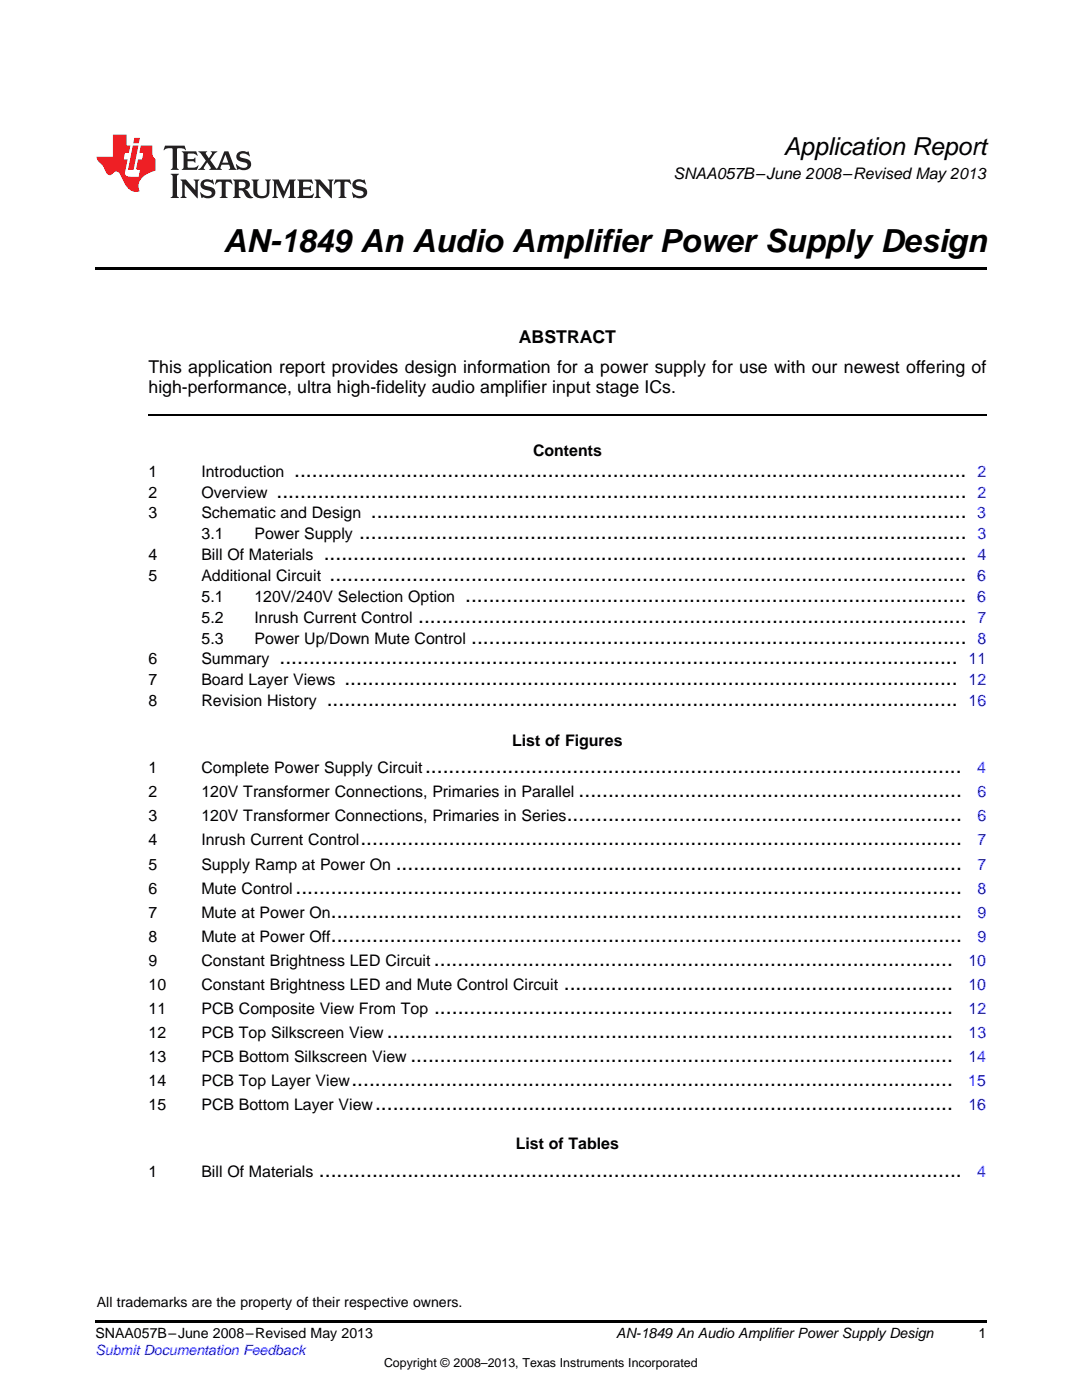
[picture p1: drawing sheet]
<svg xmlns="http://www.w3.org/2000/svg" width="216mm" height="279mm" viewBox="0 0 216 279" stroke-linecap="round" stroke-linejoin="round" font-family="sans-serif">
<defs><g id="words">
<text font-size="6.3" x="44.6" y="50.2">AN-1849 An Audio Amplifier Power Supply Design</text>
<text font-size="4.9" x="156.4" y="30.9">Application Report</text>
<g font-size="4.2">
<text x="58.7" y="95.1">..................................................................................................................</text>
<text x="55.2" y="99.3">.....................................................................................................................</text>
<text x="71.6" y="107.6">.......................................................................................................</text>
<text x="74" y="103.5">.....................................................................................................</text>
<text x="64.6" y="111.8">.............................................................................................................</text>
<text x="65.8" y="116">............................................................................................................</text>
<text x="83.4" y="124.3">.............................................................................................</text>
<text x="92.8" y="120.1">.....................................................................................</text>
<text x="94" y="128.4">....................................................................................</text>
<text x="55.8" y="132.6">...................................................................................................................</text>
<text x="68.7" y="136.8">........................................................................................................</text>
<text x="65.2" y="140.9">...........................................................................................................</text>
<text x="84.8" y="154.3">...........................................................................................</text>
<text x="115.5" y="159.1">.................................................................</text>
<text x="113.1" y="163.9">...................................................................</text>
<text x="71.9" y="168.7">......................................................................................................</text>
<text x="79" y="173.5">................................................................................................</text>
<text x="59" y="178.3">.................................................................................................................</text>
<text x="66" y="183.1">...........................................................................................................</text>
<text x="66" y="187.9">...........................................................................................................</text>
<text x="86.6" y="192.7">........................................................................................</text>
<text x="112.5" y="197.5">..................................................................</text>
<text x="86.6" y="202.3">........................................................................................</text>
<text x="77.2" y="207.1">................................................................................................</text>
<text x="81.9" y="211.9">............................................................................................</text>
<text x="70.1" y="216.7">......................................................................................................</text>
<text x="74.8" y="221.5">..................................................................................................</text>
<text x="63.6" y="234.9">.............................................................................................................</text>
</g>
<g font-size="3.5">
<text x="103.5" y="68.5">ABSTRACT</text>
<text x="29.6" y="74.5">This application report provides design information for a power supply for use with our newest offering of</text>
<text x="29.6" y="78.4">high-performance, ultra high-fidelity audio amplifier input stage ICs.</text>
</g>
<g font-size="3.2">
<text x="134.4" y="35.7">SNAA057B–June 2008–Revised May 2013</text>
<text x="29.6" y="95.1">1</text>
<text x="40.2" y="95.1">Introduction</text>
<text x="106.4" y="91.1">Contents</text>
<text x="29.6" y="99.3">2</text>
<text x="40.2" y="99.3">Overview</text>
<text x="29.6" y="103.5">3</text>
<text x="40.2" y="103.5">Schematic and Design</text>
<text x="40.2" y="107.6">3.1</text>
<text x="50.8" y="107.6">Power Supply</text>
<text x="29.6" y="111.8">4</text>
<text x="40.2" y="111.8">Bill Of Materials</text>
<text x="29.6" y="116">5</text>
<text x="40.2" y="116">Additional Circuit</text>
<text x="40.2" y="120.1">5.1</text>
<text x="40.2" y="124.3">5.2</text>
<text x="50.8" y="120.1">120V/240V Selection Option</text>
<text x="50.8" y="124.3">Inrush Current Control</text>
<text x="40.2" y="128.4">5.3</text>
<text x="50.8" y="128.4">Power Up/Down Mute Control</text>
<text x="29.6" y="132.6">6</text>
<text x="29.6" y="136.8">7</text>
<text x="40.2" y="132.6">Summary</text>
<text x="40.2" y="136.8">Board Layer Views</text>
<text x="29.6" y="140.9">8</text>
<text x="40.2" y="140.9">Revision History</text>
<text x="102.2" y="148.8">List of Figures</text>
<text x="29.6" y="154.3">1</text>
<text x="40.2" y="154.3">Complete Power Supply Circuit</text>
<text x="29.6" y="159.1">2</text>
<text x="40.2" y="159.1">120V Transformer Connections, Primaries in Parallel</text>
<text x="29.6" y="163.9">3</text>
<text x="40.2" y="163.9">120V Transformer Connections, Primaries in Series</text>
<text x="29.6" y="168.7">4</text>
<text x="29.6" y="173.5">5</text>
<text x="40.2" y="168.7">Inrush Current Control</text>
<text x="40.2" y="173.5">Supply Ramp at Power On</text>
<text x="29.6" y="178.3">6</text>
<text x="40.2" y="178.3">Mute Control</text>
<text x="29.6" y="183.1">7</text>
<text x="40.2" y="183.1">Mute at Power On</text>
<text x="29.6" y="187.9">8</text>
<text x="40.2" y="187.9">Mute at Power Off</text>
<text x="29.6" y="192.7">9</text>
<text x="29.6" y="197.5">10</text>
<text x="40.2" y="192.7">Constant Brightness LED Circuit</text>
<text x="40.2" y="197.5">Constant Brightness LED and Mute Control Circuit</text>
<text x="29.6" y="202.3">11</text>
<text x="40.2" y="202.3">PCB Composite View From Top</text>
<text x="29.6" y="207.1">12</text>
<text x="40.2" y="207.1">PCB Top Silkscreen View</text>
<text x="29.6" y="211.9">13</text>
<text x="40.2" y="211.9">PCB Bottom Silkscreen View</text>
<text x="29.6" y="216.7">14</text>
<text x="29.6" y="221.5">15</text>
<text x="40.2" y="216.7">PCB Top Layer View</text>
<text x="40.2" y="221.5">PCB Bottom Layer View</text>
<text x="102.9" y="229.4">List of Tables</text>
<text x="29.6" y="234.9">1</text>
<text x="40.2" y="234.9">Bill Of Materials</text>
</g>
<g font-size="3.2" fill="#00f">
<text x="195" y="95.1">2</text>
<text x="195" y="99.3">2</text>
<text x="195" y="103.5">3</text>
<text x="195" y="107.6">3</text>
<text x="195" y="111.8">4</text>
<text x="195" y="116">6</text>
<text x="195" y="120.1">6</text>
<text x="195" y="124.3">7</text>
<text x="195" y="128.4">8</text>
<text x="193.3" y="136.8">12</text>
<text x="193.3" y="132.6">11</text>
<text x="193.3" y="140.9">16</text>
<text x="195" y="154.3">4</text>
<text x="195" y="159.1">6</text>
<text x="195" y="163.9">6</text>
<text x="195" y="168.7">7</text>
<text x="195" y="173.5">7</text>
<text x="195" y="178.3">8</text>
<text x="195" y="183.1">9</text>
<text x="195" y="187.9">9</text>
<text x="193.2" y="192.7">10</text>
<text x="193.2" y="197.5">10</text>
<text x="193.3" y="202.3">12</text>
<text x="193.3" y="207.1">13</text>
<text x="193.2" y="211.9">14</text>
<text x="193.2" y="216.7">15</text>
<text x="193.2" y="221.5">16</text>
<text x="195" y="234.9">4</text>
</g>
<g font-size="2.8">
<text x="19.3" y="260.9">All trademarks are the property of their respective owners.</text>
<text x="19" y="267.1">SNAA057B–June 2008–Revised May 2013</text>
<text x="123" y="267.1">AN-1849 An Audio Amplifier Power Supply Design</text>
<text x="195.3" y="267">1</text>
</g>
<text font-size="2.8" fill="#00f" x="19" y="270.4">Submit Documentation Feedback</text>
<text font-size="2.5" x="76.6" y="272.7">Copyright © 2008–2013, Texas Instruments Incorporated</text>
</g></defs>
<path d="M19 53.3h177.8v.5h-177.8zM19 263.5h177.8v.6h-177.8z" fill="#000"/>
<path d="M29.6 82.9h167.2" fill="none" stroke="#000" stroke-width=".35"/>
<path d="M32.9 29.1l-.3 .9h.1a1.64 1.64 0 0 1 1.7-.3l.1 3.6-.4 .6h1.6l-.4-.6v-3.5v-.1l.4-.1a1.36 1.36 0 0 1 1.3 .4h.1l-.3-.9zM36.3 30.2l.3 .3v.3v2.5v.3l-.3 .3h3l.3-.9h-.1a1.87 1.87 0 0 1-2 .4l-.1-1.2h1.2l.4 .3v-1.1l-.4 .3-1.2 .1 .1-1.1 .2-.1a1.66 1.66 0 0 1 1.7 .5l.1-.1-.3-.8zM39.6 30.2l1.5 1.9-.9 1.2-.7 .6h1.4l-.3-.3 .7-1.2 .8 1.2-.3 .3h2.5l-.3-.3 .2-.7h1.5l.2 .6-.3 .4h1.6l-.4-.5-1.2-3.2h-.8l-1.2 2.9-.4 .6-1.3-1.8 .9-1.1 .6-.6h-1.4l.3 .3-.6 1.1-.6-1 .2-.4zM45 30.8l.6 1.7h-1.2zM47.4 30.6a1.04 1.04 0 0 0-.2 1.1 1.04 1.04 0 0 0 1 .6l1 .2a.5 .5 0 0 1 .2 .6 .5 .5 0 0 1-.5 .4 1.76 1.76 0 0 1-1.7-.8l-.1 .1 .3 1.1 .2-.1a2.54 2.54 0 0 0 2.2-.3 1.12 1.12 0 0 0 .2-1.2 1.12 1.12 0 0 0-1-.6l-1-.3a.4 .4 0 0 1-.2-.4 .4 .4 0 0 1 .4-.3 1.6 1.6 0 0 1 1.6 .5h.1l-.3-1-.3 .2-.2-.1a1.62 1.62 0 0 0-1.7 .3zM34.1 34.7l.3 .3 .1 .3v3.6l-.1 .3-.3 .3h1.6l-.3-.3-.1-.3v-3.6l.1-.3 .3-.3zM36 35.8l.4 .6v2.5l-.1 .3-.3 .3h1.2l-.3-.6v-2.1l2.6 2.8v-3.2l.3-.6h-1.2l.3 .4 .1 1.7-1.9-2.1zM40.3 36.2a1.04 1.04 0 0 0-.2 1.1 1.04 1.04 0 0 0 .9 .6l1 .3a.5 .5 0 0 1 .2 .5 .5 .5 0 0 1-.4 .4 1.76 1.76 0 0 1-1.8-.7h-.1l.3 1.1 .2-.1a2.55 2.55 0 0 0 2.3-.3 1.12 1.12 0 0 0 .2-1.2 1.12 1.12 0 0 0-1-.6l-1-.3a.41 .41 0 0 1-.2-.4 .41 .41 0 0 1 .4-.3 1.6 1.6 0 0 1 1.5 .5h.1l-.3-1-.2 .2-.2-.1a1.64 1.64 0 0 0-1.7 .3zM43.2 35.8l-.3 1h.1a.95 .95 0 0 1 1.2-.5v2.6v.3l-.4 .3h1.6l-.3-.3-.1-.3v-2.4l.3-.2a1.02 1.02 0 0 1 1 .5h.1l-.3-1zM46.5 35.8l.3 .4v.2v2.5v.3l-.3 .3h1.5l-.3-.3-.1-1.2a.9 .9 0 0 1 1.2 .8 1.07 1.07 0 0 0 1.7 .6 1.97 1.97 0 0 1-1.1-1.3l-.5-.3a.98 .98 0 0 0 1-1 .98 .98 0 0 0-1-.9zM47.7 36.3h.2a.81 .81 0 0 1 1.1 .6 .64 .64 0 0 1-.7 .7h-.7zM50.2 35.8l.3 .4 .1 .2v1.9a1.59 1.59 0 0 0 2.1 1.2 1.15 1.15 0 0 0 1.1-1.2v-2.1l.3-.4h-1.2l.3 .6v1.9a.97 .97 0 0 1-.7 .9 .97 .97 0 0 1-1.1-.6l-.1-2.2 .1-.2 .3-.4zM54.3 35.8l.3 .4 .1 .2v2.5l-.4 .6h1.2l-.4-.6v-2.3l1.4 3 1.4-3v2.3l-.4 .6h1.5l-.3-.3v-.3v-2.5v-.2l.3-.4h-1.3l-1 2.4-1.1-2.4zM59.3 35.8l.3 .4 .1 .2v2.5l-.1 .3-.3 .3h3l.4-.8-.1-.1a1.88 1.88 0 0 1-2.1 .4v-1.2h1.2l.3 .3v-1l-.3 .2-1.2 .1v-1l.3-.1a1.66 1.66 0 0 1 1.6 .4h.1l-.3-.9zM62.8 35.8l.3 .6v2.5v.3l-.3 .3h1.2l-.4-.6v-2.1l2.6 2.8v-3.2l.3-.6h-1.1l.3 .4v1.7l-1.8-2.1zM66.9 35.8l-.3 1h.1a.95 .95 0 0 1 1.2-.5v2.6v.3l-.4 .3h1.6l-.3-.3-.1-.3v-2.4l.3-.2a1.02 1.02 0 0 1 1 .5h.1l-.3-1zM70.6 36.2a1.04 1.04 0 0 0-.2 1.1 1.04 1.04 0 0 0 .9 .6l1 .3a.5 .5 0 0 1 .2 .5 .5 .5 0 0 1-.4 .4 1.75 1.75 0 0 1-1.8-.7h-.1l.3 1.1 .2-.1a2.56 2.56 0 0 0 2.3-.3 1.12 1.12 0 0 0 .2-1.2 1.12 1.12 0 0 0-1-.6l-1-.3a.4 .4 0 0 1-.2-.4 .4 .4 0 0 1 .4-.3 1.6 1.6 0 0 1 1.5 .5h.1l-.3-1-.2 .2-.2-.1a1.64 1.64 0 0 0-1.7 .3z" fill="#231f20"/>
<path d="M22.5 26.9v4.4h-3.2a2.57 2.57 0 0 0 1.2 1.7l.4 .8a1.22 1.22 0 0 0 1.3 1.1l.2-.2a.9 .9 0 0 1 1-.5 .9 .9 0 0 1 .7 .9l.5 1.1a2.58 2.58 0 0 0 3.3 1.9 2.35 2.35 0 0 1 .9-3.1l1.1-.6 1.1-.3v-2.3a1.45 1.45 0 0 1-.6-1.3v-1.5h-2.3l-.3 1.5h.8l-.2 1.3h-.9l-.3 1.6 .1 .4 .7 .1-.3 1.4h-1.1a1.52 1.52 0 0 1-1.7-.6l.6-2.9h-.8l.2-1.3h.8l.3-1.5h-.7v-2.1zM26.5 29l-1 4.9h1.2l.9-4.9zM26.8 27.5l-.2 1.1h1.1l.2-1.1z" fill="#ee1d23"/>
<use href="#words"/>
</svg>
